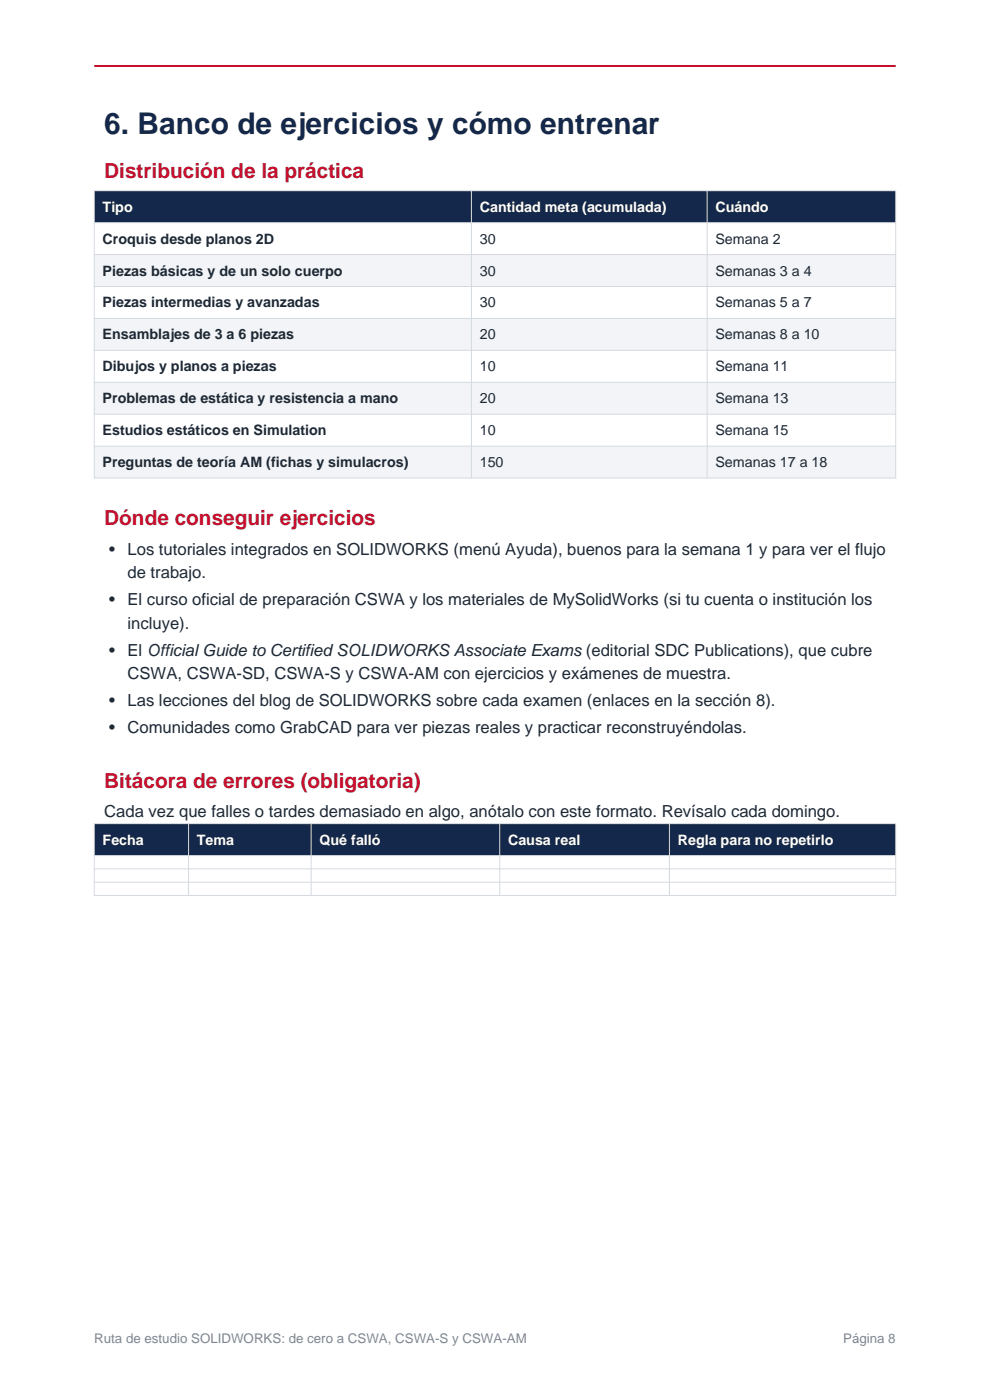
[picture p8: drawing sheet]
<svg xmlns="http://www.w3.org/2000/svg" width="210mm" height="297mm" viewBox="0 0 210 297" stroke-linecap="round" stroke-linejoin="round" font-family="sans-serif">
<defs><g id="words">
<text font-size="6.3" fill="#14284b" x="22.1" y="28.5">6. Banco de ejercicios y cómo entrenar</text>
<g font-size="4.4" fill="#c8102e">
<text x="22.1" y="37.8">Distribución de la práctica</text>
<text x="22.1" y="111.5">Dónde conseguir ejercicios</text>
<text x="22.1" y="167.1">Bitácora de errores (obligatoria)</text>
</g>
<g font-size="3.5" fill="#1f2933">
<text x="23.2" y="117.6">•</text>
<text x="27.1" y="117.6">Los tutoriales integrados en SOLIDWORKS (menú Ayuda), buenos para la semana 1 y para ver el flujo</text>
<text x="27.1" y="122.7">de trabajo.</text>
<text x="23.2" y="128.4">•</text>
<text x="27.1" y="128.4">El curso oficial de preparación CSWA y los materiales de MySolidWorks (si tu cuenta o institución los</text>
<text x="27.1" y="133.4">incluye).</text>
<text x="23.2" y="139.1">•</text>
<text x="27.1" y="139.1">El Official Guide to Certified SOLIDWORKS Associate Exams (editorial SDC Publications), que cubre</text>
<text x="23.2" y="149.8">•</text>
<text x="27.1" y="144.1">CSWA, CSWA-SD, CSWA-S y CSWA-AM con ejercicios y exámenes de muestra.</text>
<text x="27.1" y="149.8">Las lecciones del blog de SOLIDWORKS sobre cada examen (enlaces en la sección 8).</text>
<text x="23.2" y="155.5">•</text>
<text x="27.1" y="155.5">Comunidades como GrabCAD para ver piezas reales y practicar reconstruyéndolas.</text>
<text x="22.1" y="173.2">Cada vez que falles o tardes demasiado en algo, anótalo con este formato. Revísalo cada domingo.</text>
</g>
<g font-size="3" fill="#fff">
<text x="21.8" y="44.9">Tipo</text>
<text x="101.8" y="44.9">Cantidad meta (acumulada)</text>
<text x="151.8" y="44.9">Cuándo</text>
<text x="21.8" y="179.2">Fecha</text>
<text x="41.8" y="179.2">Tema</text>
<text x="67.8" y="179.2">Qué falló</text>
<text x="107.8" y="179.2">Causa real</text>
<text x="143.8" y="179.2">Regla para no repetirlo</text>
</g>
<g font-size="3" fill="#1f2933">
<text x="21.8" y="51.7">Croquis desde planos 2D</text>
<text x="101.8" y="51.7">30</text>
<text x="151.8" y="51.7">Semana 2</text>
<text x="21.8" y="58.5">Piezas básicas y de un solo cuerpo</text>
<text x="101.8" y="58.5">30</text>
<text x="151.8" y="58.5">Semanas 3 a 4</text>
<text x="21.8" y="65.2">Piezas intermedias y avanzadas</text>
<text x="101.8" y="65.2">30</text>
<text x="151.8" y="65.2">Semanas 5 a 7</text>
<text x="21.8" y="72">Ensamblajes de 3 a 6 piezas</text>
<text x="101.8" y="72">20</text>
<text x="151.8" y="72">Semanas 8 a 10</text>
<text x="21.8" y="78.8">Dibujos y planos a piezas</text>
<text x="101.8" y="78.8">10</text>
<text x="151.8" y="78.8">Semana 11</text>
<text x="21.8" y="85.5">Problemas de estática y resistencia a mano</text>
<text x="101.8" y="85.5">20</text>
<text x="151.8" y="85.5">Semana 13</text>
<text x="21.8" y="92.3">Estudios estáticos en Simulation</text>
<text x="101.8" y="92.3">10</text>
<text x="151.8" y="92.3">Semana 15</text>
<text x="21.8" y="99.1">Preguntas de teoría AM (fichas y simulacros)</text>
<text x="101.8" y="99.1">150</text>
<text x="151.8" y="99.1">Semanas 17 a 18</text>
</g>
<g font-size="2.8" fill="#7b8794">
<text x="20" y="285">Ruta de estudio SOLIDWORKS: de cero a CSWA, CSWA-S y CSWA-AM</text>
<text x="178.9" y="285">Página 8</text>
</g>
</g></defs>
<path d="M20 14h170" fill="none" stroke="#c8102e" stroke-width=".42"/>
<path d="M20 40.5h170v6.7h-170z" fill-rule="evenodd" fill="#14284b"/>
<g fill="#f2f4f7">
<path d="M20 54h170v6.8h-170z" fill-rule="evenodd"/>
<path d="M20 67.6h170v6.7h-170z" fill-rule="evenodd"/>
<path d="M20 81.1h170v6.8h-170z" fill-rule="evenodd"/>
<path d="M20 94.6h170v6.8h-170z" fill-rule="evenodd"/>
</g>
<path d="M20 40.5h170v60.9h-170zM20 47.2h170M20 54h170M100 40.5v60.9M150 40.5v60.9M20 60.8h170M20 67.6h170M20 74.3h170M20 81.1h170M20 87.9h170M20 94.6h170" fill="none" stroke="#d5dae1" stroke-width=".21"/>
<path d="M20 174.7h170v6.8h-170z" fill-rule="evenodd" fill="#14284b"/>
<path d="M20 174.7h170v15.3h-170zM40 174.7v15.3M66 174.7v15.3M106 174.7v15.3M142 174.7v15.3M20 181.5h170M20 184.3h170M20 187.1h170" fill="none" stroke="#d5dae1" stroke-width=".21"/>
<use href="#words"/>
</svg>
